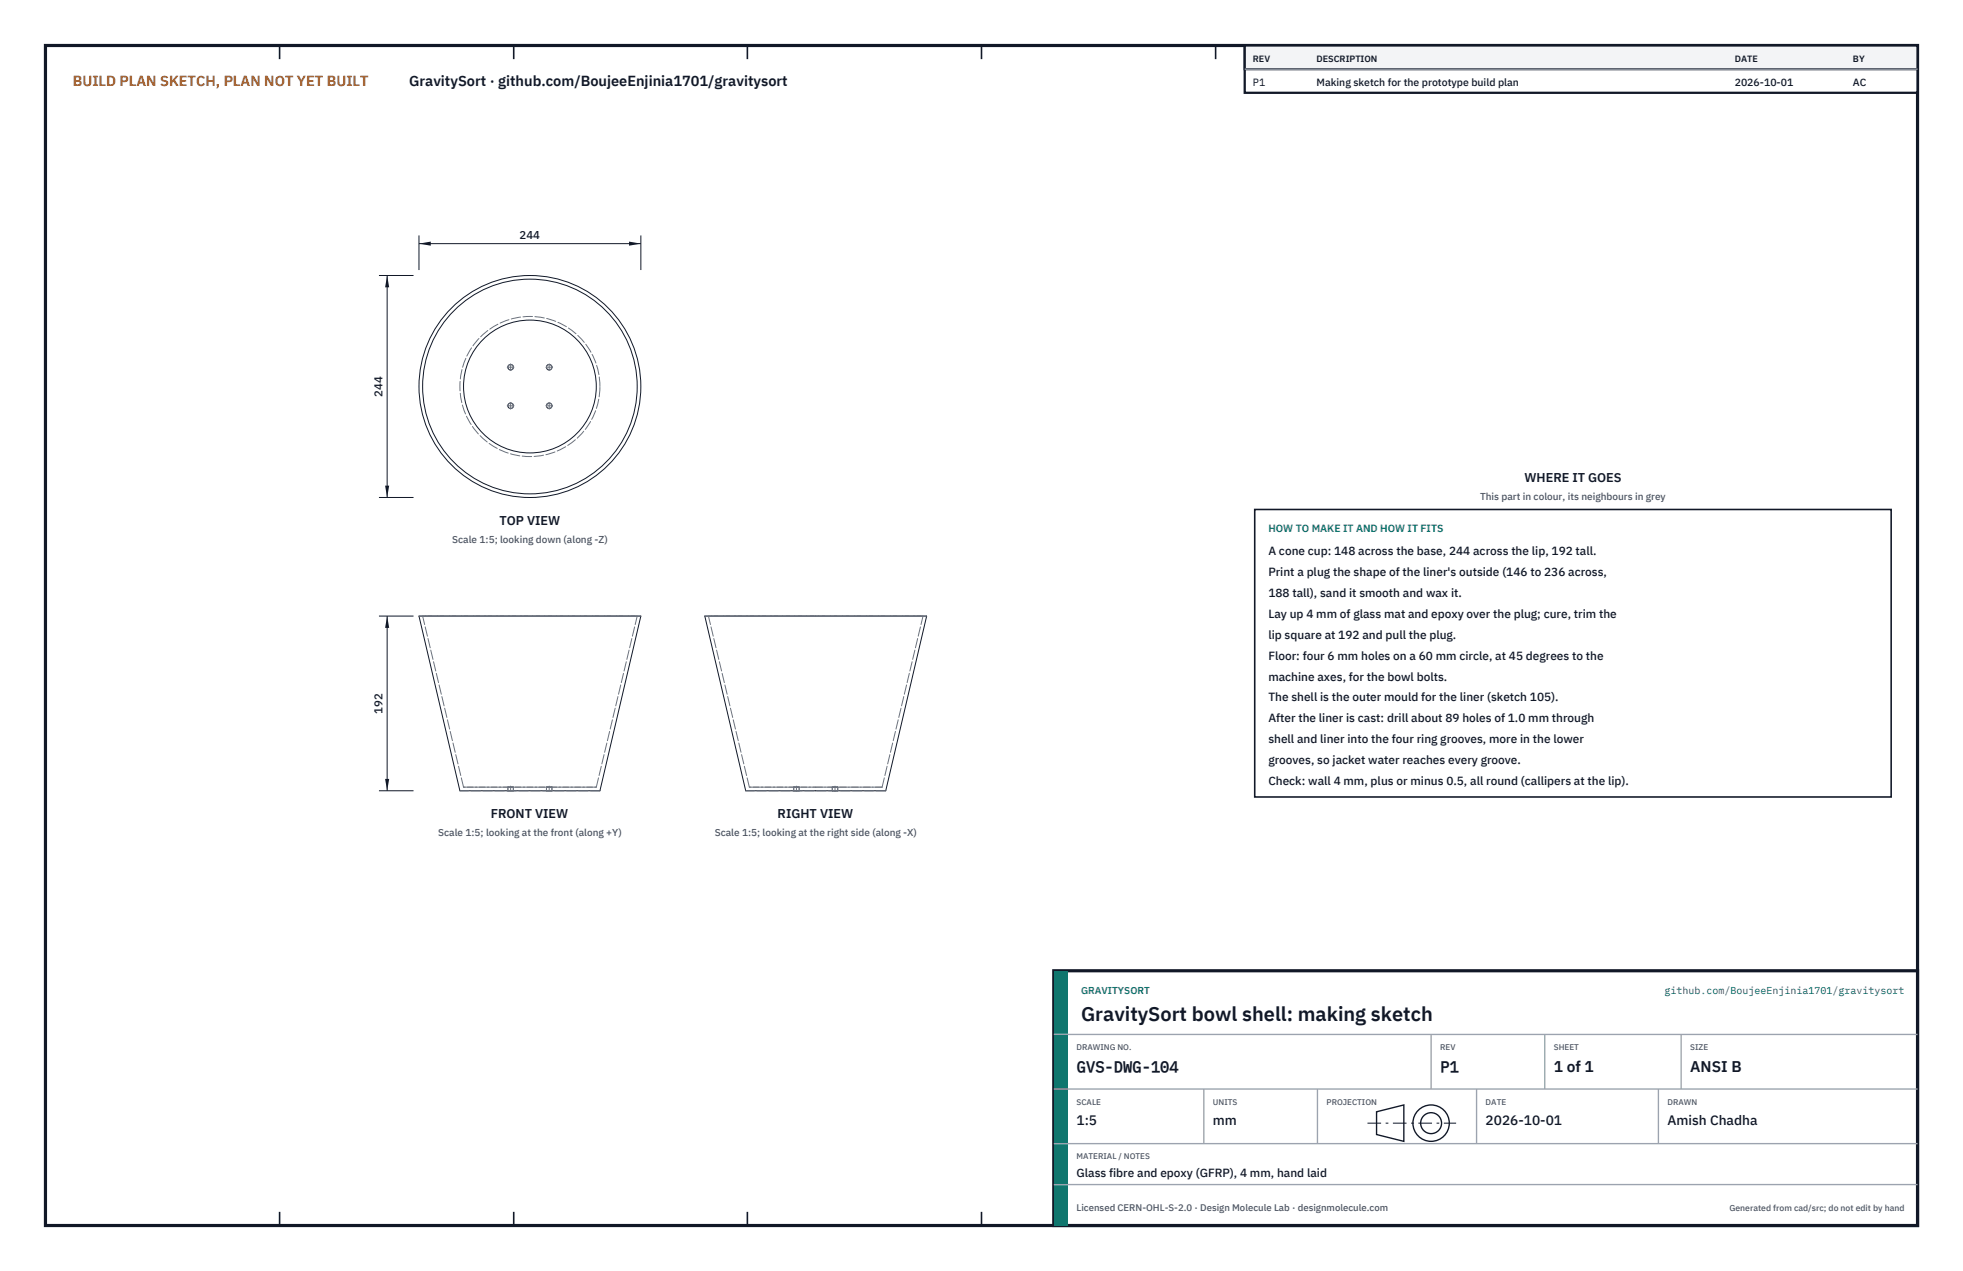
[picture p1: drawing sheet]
<svg xmlns="http://www.w3.org/2000/svg" width="432mm" height="279mm" viewBox="0 0 432 279" stroke-linecap="round" stroke-linejoin="round" font-family="sans-serif">
<defs><g id="words">
<text font-size="4.4" fill="#111827" x="237.8" y="224.4">GravitySort bowl shell: making sketch</text>
<g font-size="3.4" fill="#111827">
<text x="236.8" y="235.6">GVS-DWG-104</text>
<text x="316.8" y="235.6">P1</text>
<text x="341.8" y="235.6">1 of 1</text>
<text x="371.8" y="235.6">ANSI B</text>
</g>
<text font-size="3.2" fill="#b45309" x="16" y="19">BUILD PLAN SKETCH, PLAN NOT YET BUILT</text>
<text font-size="3.2" fill="#111827" x="90" y="19">GravitySort · github.com/BoujeeEnjinia1701/gravitysort</text>
<g font-size="3" fill="#111827">
<text x="236.8" y="247.2">1:5</text>
<text x="266.8" y="247.2">mm</text>
<text x="326.8" y="247.2">2026-10-01</text>
<text x="366.8" y="247.2">Amish Chadha</text>
</g>
<g font-size="2.8" fill="#111827">
<text x="335.3" y="106">WHERE IT GOES</text>
<text x="109.9" y="115.4">TOP VIEW</text>
<text x="107.9" y="179.9">FRONT VIEW</text>
<text x="171" y="179.9">RIGHT VIEW</text>
</g>
<g font-size="2.6" fill="#111827">
<text x="279" y="122">A cone cup: 148 across the base, 244 across the lip, 192 tall.</text>
<text x="279" y="126.6">Print a plug the shape of the liner's outside (146 to 236 across,</text>
<text x="279" y="131.2">188 tall), sand it smooth and wax it.</text>
<text x="279" y="135.8">Lay up 4 mm of glass mat and epoxy over the plug; cure, trim the</text>
<text x="279" y="140.4">lip square at 192 and pull the plug.</text>
<text x="279" y="145">Floor: four 6 mm holes on a 60 mm circle, at 45 degrees to the</text>
<text x="279" y="149.6">machine axes, for the bowl bolts.</text>
<text x="279" y="154.2">The shell is the outer mould for the liner (sketch 105).</text>
<text x="279" y="158.8">After the liner is cast: drill about 89 holes of 1.0 mm through</text>
<text x="279" y="163.4">shell and liner into the four ring grooves, more in the lower</text>
<text x="279" y="168">grooves, so jacket water reaches every groove.</text>
<text x="279" y="172.6">Check: wall 4 mm, plus or minus 0.5, all round (callipers at the lip).</text>
<text x="236.8" y="258.8">Glass fibre and epoxy (GFRP), 4 mm, hand laid</text>
</g>
<g font-size="2.5" fill="#111827">
<text x="114.3" y="52.6">244</text>
<text x="84.2" y="87.2" transform="rotate(-90 84.2 87.2)">244</text>
<text x="84.2" y="156.9" transform="rotate(-90 84.2 156.9)">192</text>
</g>
<g font-size="2.3" fill="#111827">
<text x="275.6" y="18.8">P1</text>
<text x="289.6" y="18.8">Making sketch for the prototype build plan</text>
<text x="381.6" y="18.8">2026-10-01</text>
<text x="407.6" y="18.8">AC</text>
</g>
<text font-size="2.3" fill="#0f766e" x="279" y="117">HOW TO MAKE IT AND HOW IT FITS</text>
<g font-size="2.2" fill="#4b5563">
<text x="325.6" y="110">This part in colour, its neighbours in grey</text>
<text x="99.5" y="119.4">Scale 1:5; looking down (along -Z)</text>
<text x="96.4" y="183.9">Scale 1:5; looking at the front (along +Y)</text>
<text x="157.2" y="183.9">Scale 1:5; looking at the right side (along -X)</text>
</g>
<g font-size="2.2" fill="#0f766e">
<text x="237.8" y="218.4">GRAVITYSORT</text>
<text x="366.2" y="218.4">github.com/BoujeeEnjinia1701/gravitysort</text>
</g>
<text font-size="2.1" fill="#4b5563" x="236.8" y="266.2">Licensed CERN-OHL-S-2.0 · Design Molecule Lab · designmolecule.com</text>
<g font-size="2" fill="#111827">
<text x="275.6" y="13.6">REV</text>
<text x="289.6" y="13.6">DESCRIPTION</text>
<text x="381.6" y="13.6">DATE</text>
<text x="407.6" y="13.6">BY</text>
</g>
<text font-size="1.9" fill="#4b5563" x="380.4" y="266.2">Generated from cad/src; do not edit by hand</text>
<g font-size="1.8" fill="#4b5563">
<text x="236.8" y="230.8">DRAWING NO.</text>
<text x="316.8" y="230.8">REV</text>
<text x="341.8" y="230.8">SHEET</text>
<text x="371.8" y="230.8">SIZE</text>
<text x="236.8" y="242.8">SCALE</text>
<text x="266.8" y="242.8">UNITS</text>
<text x="291.8" y="242.8">PROJECTION</text>
<text x="326.8" y="242.8">DATE</text>
<text x="366.8" y="242.8">DRAWN</text>
<text x="236.8" y="254.8">MATERIAL / NOTES</text>
</g>
</g></defs>
<path d="M10 10h411.8v259.4h-411.8z" fill="none" stroke="#111827" stroke-width=".7" stroke-linecap="butt"/>
<g fill="none" stroke="#111827" stroke-width=".35">
<path d="M61.5 10v3M113 10v3M164.4 10v3M215.9 10v3M267.4 10v3M318.9 10v3M370.3 10v3M61.5 266.4v3M113 266.4v3M164.4 266.4v3M215.9 266.4v3M267.4 266.4v3"/>
<path d="M318.9 266.4v3M370.3 266.4v3"/>
</g>
<g fill="none" stroke="#111727" stroke-width=".22">
<path d="M92.2 135.4h48.8l-9 38.4h-30.8zM155 135.4h48.8l-9 38.4h-30.8z"/>
<circle cx="112.3" cy="80.7" r=".6"/>
<circle cx="112.3" cy="89.2" r=".6"/>
<circle cx="116.6" cy="85" r="24.4"/>
<circle cx="116.6" cy="85" r="23.6"/>
<circle cx="116.6" cy="85" r="14.6"/>
<circle cx="120.8" cy="80.7" r=".6"/>
<circle cx="120.8" cy="89.2" r=".6"/>
</g>
<g fill="none" stroke="#6a7180" stroke-width=".22" stroke-dasharray="2.1 .5">
<path d="M93 135.4h47.2M140.2 135.4h-47.2M141 135.4h-48.8M155.8 135.4h23.6M179.4 135.4h23.6M203 135.4h-47.2M203.8 135.4h-48.8M102 173h29.2M102 173l-9-37.6M111.7 173.8h1.2M111.7 173h1.2M111.7 173.8v-.8"/>
<path d="M112.9 173.8h-1.2M112.9 173h-1.2M112.9 173.8v-.8M120.2 173.8h1.2M120.2 173h1.2M120.2 173.8v-.8M121.4 173.8h-1.2M121.4 173h-1.2M121.4 173.8v-.8M131.2 173l9-37.6M131.2 173h-29.2M132 173.8h-30.8"/>
<path d="M164.8 173h14.6M164.8 173l-9-37.6M174.6 173.8h.6M174.6 173h.6M174.6 173.8v-.8M175.2 173.8h.6M175.2 173h.6M175.8 173.8h-1.2M175.8 173h-1.2M175.8 173.8v-.8M179.4 173h14.6M183.1 173.8h.6"/>
<path d="M183.1 173h.6M183.1 173.8v-.8M183.7 173.8h.6M183.7 173h.6M184.3 173.8h-1.2M184.3 173h-1.2M184.3 173.8v-.8M194 173h-29.2M194 173l9-37.6M194.8 173.8h-30.8"/>
<circle cx="112.3" cy="80.7" r=".6"/>
<circle cx="112.3" cy="89.2" r=".6"/>
<circle cx="116.6" cy="85" r="15.4"/>
<circle cx="120.8" cy="80.7" r=".6"/>
<circle cx="120.8" cy="89.2" r=".6"/>
</g>
<path d="M111.6 89.2h1.5M111.6 80.7h1.5M112.3 90v-1.5M112.3 81.5v-1.5M120.1 89.2h1.5M120.1 80.7h1.5M120.8 90v-1.5M120.8 81.5v-1.5M112.3 173.8v-1M120.8 173.8v-1M175.2 173.8v-1M183.7 173.8v-1" fill="none" stroke="#6a7180" stroke-width=".22" stroke-dasharray="4.2 .5 0 .5"/>
<path d="M92.2 51.8v7.6M92.2 53.6h48.8M141 51.8v7.6" fill="none" stroke="#111827" stroke-width=".22"/>
<path d="M92.2 53.6l2.6-.5v.9zM138.4 53.1v.9l2.6-.4z" fill="#111827"/>
<path d="M83.4 60.6h7.6M85.2 60.6v48.8M83.4 109.4h7.6" fill="none" stroke="#111827" stroke-width=".22"/>
<path d="M85.2 60.6l-.5 2.6h.9zM84.7 106.8h.9l-.4 2.6z" fill="#111827"/>
<path d="M83.4 135.4h7.6M85.2 135.4v38.4M83.4 173.8h7.6" fill="none" stroke="#111827" stroke-width=".22"/>
<path d="M85.2 135.4l-.5 2.6h.9zM84.7 171.2h.9l-.4 2.6z" fill="#111827"/>
<path d="M276 112h140v63.2h-140z" fill="#fff" stroke="#111827" stroke-width=".35"/>
<path d="M273.8 10h148v10.4h-148z" fill="#fff" stroke="#111827" stroke-width=".5"/>
<path d="M273.8 10h148v5.2h-148z" fill="#f3f4f6" stroke="#111827" stroke-width=".5"/>
<path d="M273.8 15.2h148" fill="none" stroke="#9ca3af" stroke-width=".3"/>
<path d="M231.8 213.4h190v56h-190z" fill="#fff" stroke="#111827" stroke-width=".7" stroke-linecap="butt"/>
<path d="M231.8 213.4h3v56h-3z" fill="#0f766e"/>
<path d="M231.8 227.4h190M231.8 239.4h190M264.8 239.4v12M289.8 239.4v12M314.8 227.4v12M324.8 239.4v12M339.8 227.4v12M364.8 239.4v12M369.8 227.4v12M231.8 251.4h190M231.8 260.4h190" fill="none" stroke="#9ca3af" stroke-width=".3"/>
<g fill="none" stroke="#111827" stroke-width=".3">
<path d="M302.8 244.4l6-1.5v8l-6-1.5z"/>
<circle cx="314.8" cy="246.9" r="4"/>
<circle cx="314.8" cy="246.9" r="2.3"/>
</g>
<path d="M300.8 246.9h19.5" fill="none" stroke="#111827" stroke-width=".22" stroke-dasharray="3 1 .6 1" stroke-linecap="butt"/>
<use href="#words"/>
</svg>
